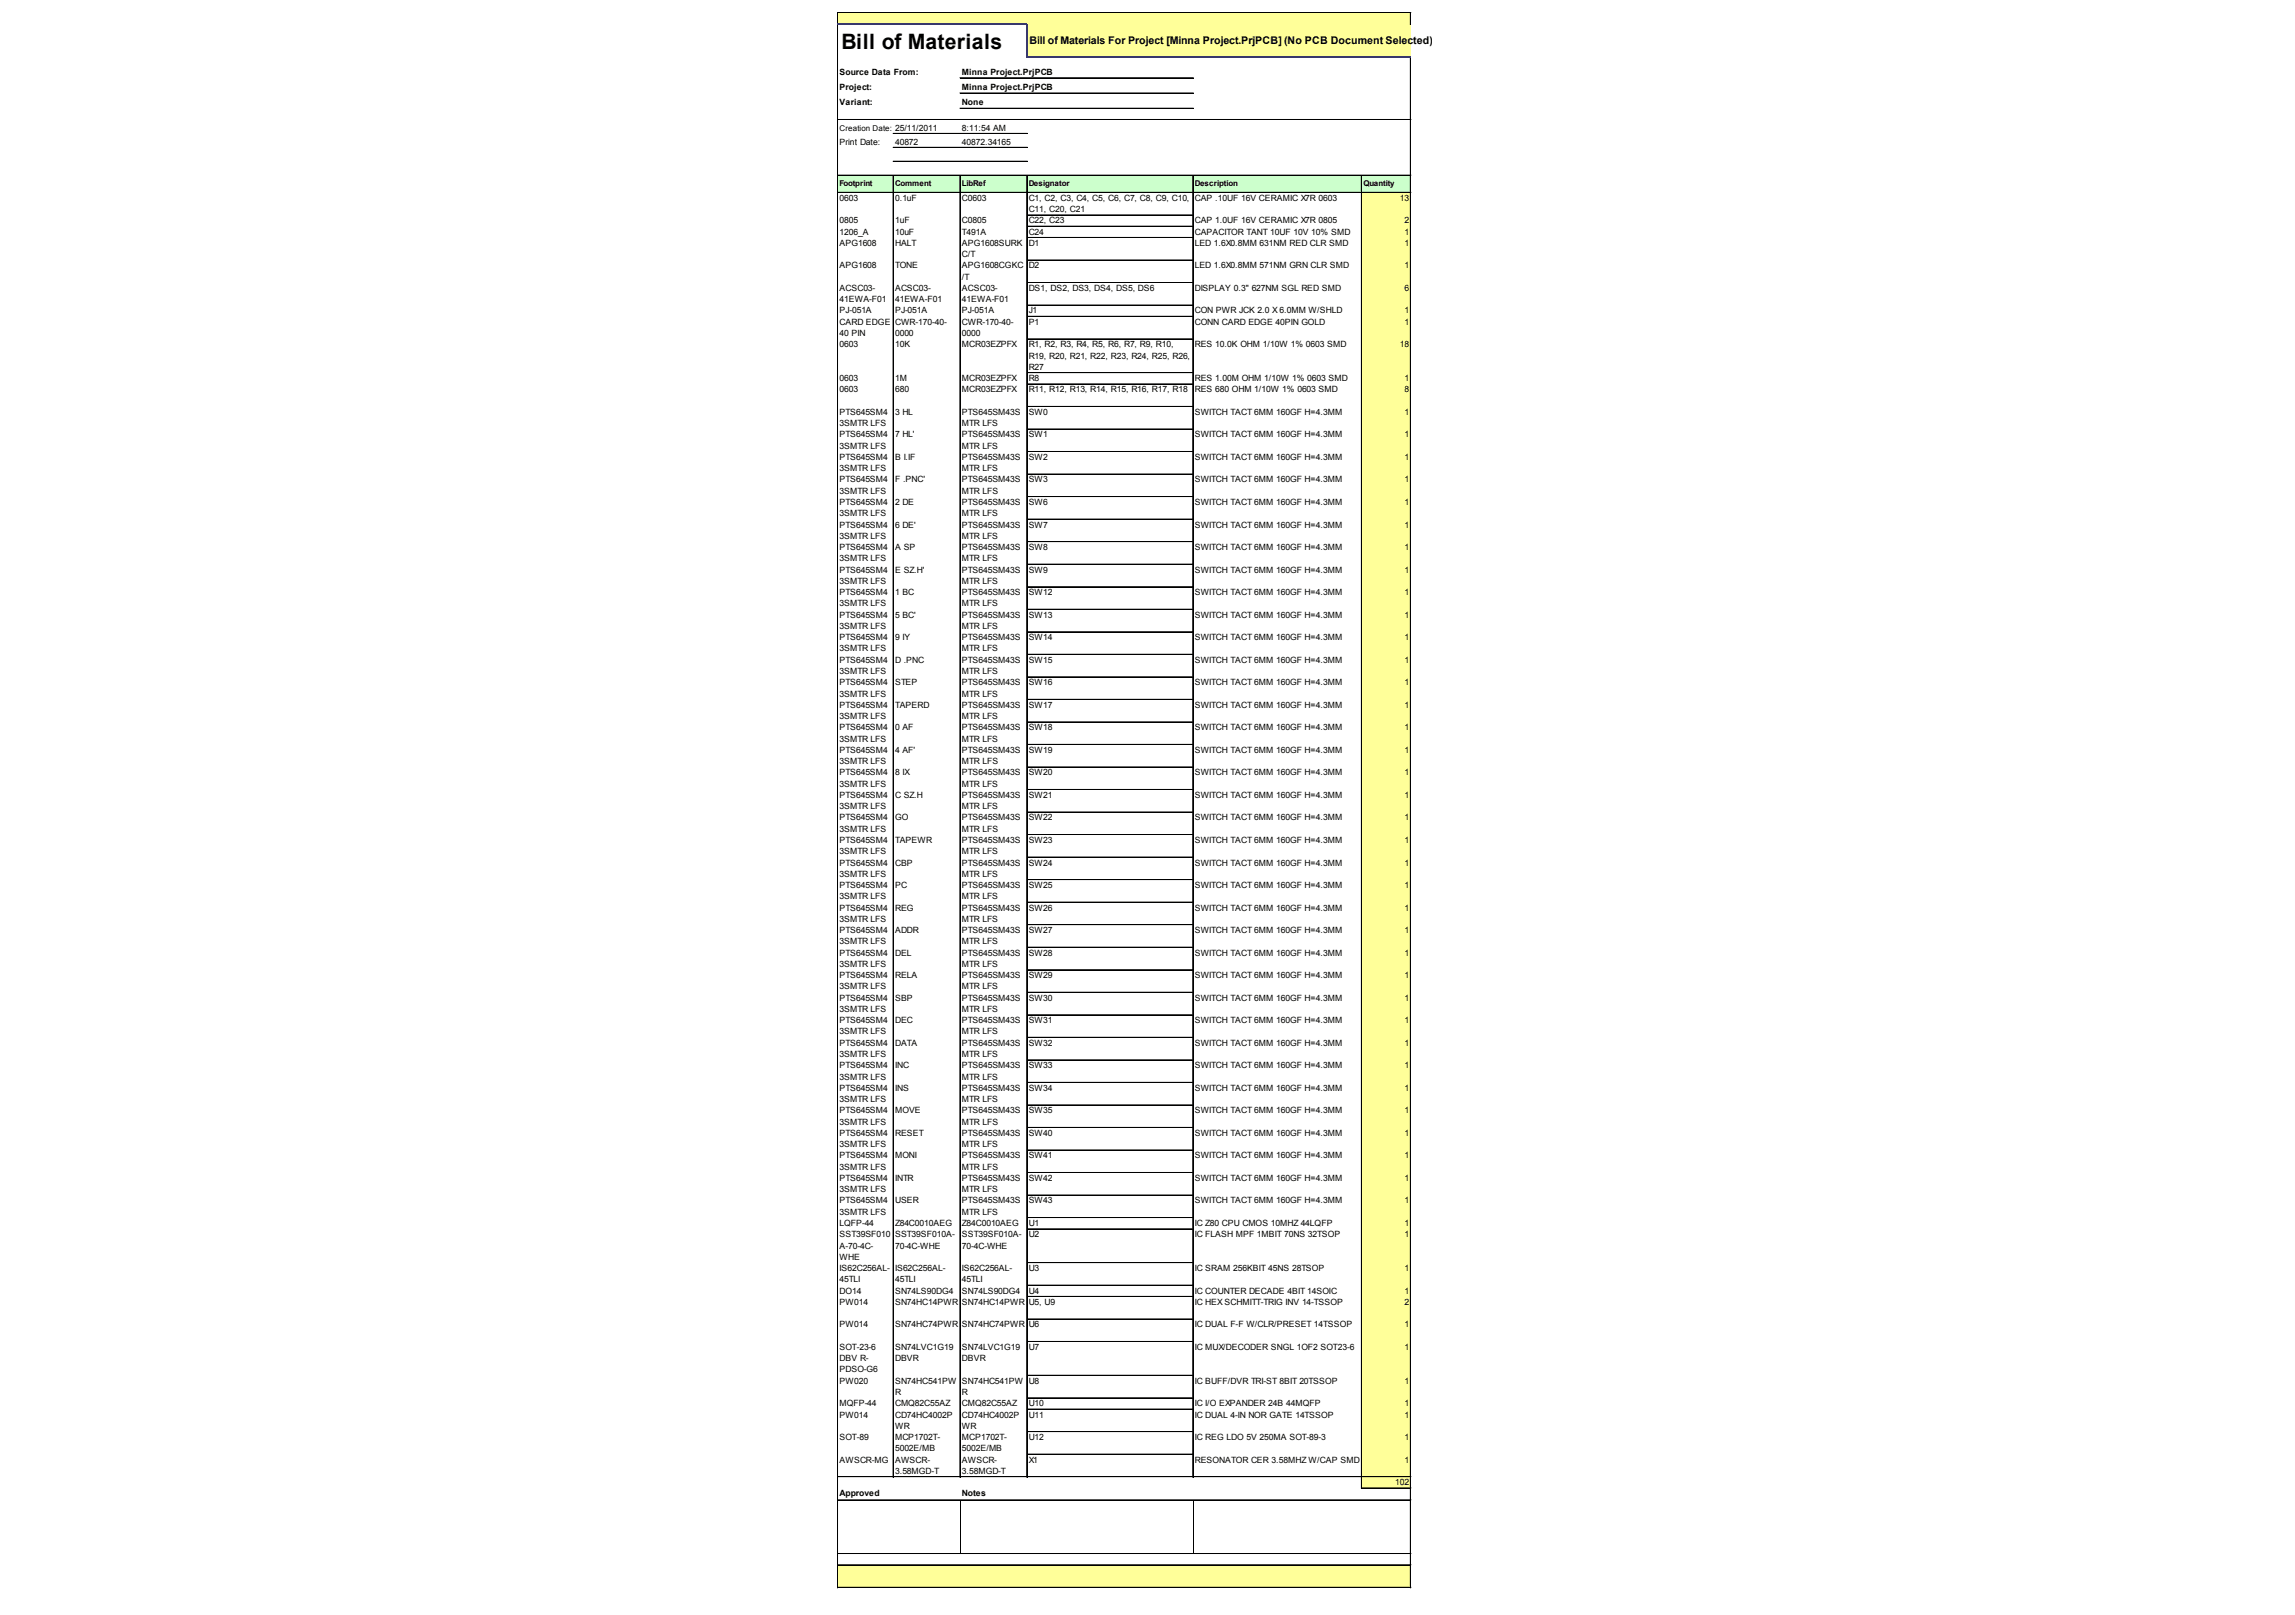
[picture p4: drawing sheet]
<svg xmlns="http://www.w3.org/2000/svg" width="289mm" height="203mm" viewBox="0 0 289 203" stroke-linecap="round" stroke-linejoin="round" font-family="sans-serif">
<defs><g id="words">
<text font-size="2.7" x="105.9" y="6.1">Bill of Materials</text>
<text font-size="1.3" x="129.6" y="5.6">Bill of Materials For Project [Minna Project.PrjPCB] (No PCB Document Selected)</text>
<g font-size="1.1">
<text x="105.7" y="9.4">Source Data From:</text>
<text x="105.7" y="11.3">Project:</text>
<text x="121.1" y="9.4">Minna Project.PrjPCB</text>
<text x="121.1" y="11.3">Minna Project.PrjPCB</text>
<text x="105.7" y="13.3">Variant:</text>
<text x="121.1" y="13.3">None</text>
<text x="121.1" y="16.4">8:11:54 AM</text>
<text x="105.7" y="18.2">Print Date:</text>
<text x="112.7" y="18.2">40872</text>
<text x="121.1" y="18.2">40872.34165</text>
<text x="105.7" y="25.3">0603</text>
<text x="105.7" y="28.1">0805</text>
<text x="105.7" y="29.5">1206_A</text>
<text x="112.7" y="25.3">0.1uF</text>
<text x="112.7" y="28.1">1uF</text>
<text x="112.7" y="29.5">10uF</text>
<text x="121.1" y="25.3">C0603</text>
<text x="121.1" y="28.1">C0805</text>
<text x="121.1" y="29.5">T491A</text>
<text x="129.5" y="25.3">C1, C2, C3, C4, C5, C6, C7, C8, C9, C10,</text>
<text x="129.5" y="26.7">C11, C20, C21</text>
<text x="129.5" y="28.1">C22, C23</text>
<text x="129.5" y="29.5">C24</text>
<text x="150.4" y="25.3">CAP .10UF 16V CERAMIC X7R 0603</text>
<text x="150.4" y="28.1">CAP 1.0UF 16V CERAMIC X7R 0805</text>
<text x="150.4" y="29.5">CAPACITOR TANT 10UF 10V 10% SMD</text>
<text x="176.2" y="25.3">13</text>
<text x="176.8" y="28.1">2</text>
<text x="176.8" y="29.5">1</text>
<text x="105.7" y="30.9">APG1608</text>
<text x="105.7" y="33.8">APG1608</text>
<text x="112.7" y="30.9">HALT</text>
<text x="112.7" y="33.8">TONE</text>
<text x="121.1" y="30.9">APG1608SURK</text>
<text x="121.1" y="32.4">C/T</text>
<text x="121.1" y="33.8">APG1608CGKC</text>
<text x="121.1" y="35.2">/T</text>
<text x="129.5" y="30.9">D1</text>
<text x="129.5" y="33.8">D2</text>
<text x="150.4" y="30.9">LED 1.6X0.8MM 631NM RED CLR SMD</text>
<text x="150.4" y="33.8">LED 1.6X0.8MM 571NM GRN CLR SMD</text>
<text x="176.8" y="30.9">1</text>
<text x="176.8" y="33.8">1</text>
<text x="105.7" y="36.6">ACSC03-</text>
<text x="105.7" y="38">41EWA-F01</text>
<text x="105.7" y="39.4">PJ-051A</text>
<text x="105.7" y="40.9">CARD EDGE</text>
<text x="112.7" y="36.6">ACSC03-</text>
<text x="112.7" y="38">41EWA-F01</text>
<text x="112.7" y="39.4">PJ-051A</text>
<text x="112.7" y="40.9">CWR-170-40-</text>
<text x="121.1" y="36.6">ACSC03-</text>
<text x="121.1" y="38">41EWA-F01</text>
<text x="121.1" y="39.4">PJ-051A</text>
<text x="121.1" y="40.9">CWR-170-40-</text>
<text x="129.5" y="36.6">DS1, DS2, DS3, DS4, DS5, DS6</text>
<text x="129.5" y="39.4">J1</text>
<text x="129.5" y="40.9">P1</text>
<text x="150.4" y="36.6">DISPLAY 0.3&quot; 627NM SGL RED SMD</text>
<text x="150.4" y="39.4">CON PWR JCK 2.0 X 6.0MM W/SHLD</text>
<text x="150.4" y="40.9">CONN CARD EDGE 40PIN GOLD</text>
<text x="176.8" y="36.6">6</text>
<text x="176.8" y="39.4">1</text>
<text x="176.8" y="40.9">1</text>
<text x="105.7" y="42.3">40 PIN</text>
<text x="105.7" y="43.7">0603</text>
<text x="105.7" y="47.9">0603</text>
<text x="112.7" y="42.3">0000</text>
<text x="112.7" y="43.7">10K</text>
<text x="112.7" y="47.9">1M</text>
<text x="121.1" y="42.3">0000</text>
<text x="121.1" y="43.7">MCR03EZPFX</text>
<text x="121.1" y="47.9">MCR03EZPFX</text>
<text x="129.5" y="43.7">R1, R2, R3, R4, R5, R6, R7, R9, R10,</text>
<text x="129.5" y="45.1">R19, R20, R21, R22, R23, R24, R25, R26,</text>
<text x="129.5" y="46.5">R27</text>
<text x="129.5" y="47.9">R8</text>
<text x="150.4" y="43.7">RES 10.0K OHM 1/10W 1% 0603 SMD</text>
<text x="150.4" y="47.9">RES 1.00M OHM 1/10W 1% 0603 SMD</text>
<text x="176.2" y="43.7">18</text>
<text x="176.8" y="47.9">1</text>
<text x="105.7" y="49.4">0603</text>
<text x="105.7" y="52.2">PTS645SM4</text>
<text x="105.7" y="53.6">3SMTR LFS</text>
<text x="112.7" y="49.4">680</text>
<text x="112.7" y="52.2">3 HL</text>
<text x="121.1" y="49.4">MCR03EZPFX</text>
<text x="121.1" y="52.2">PTS645SM43S</text>
<text x="121.1" y="53.6">MTR LFS</text>
<text x="129.5" y="49.4">R11, R12, R13, R14, R15, R16, R17, R18</text>
<text x="129.5" y="52.2">SW0</text>
<text x="150.4" y="49.4">RES 680 OHM 1/10W 1% 0603 SMD</text>
<text x="150.4" y="52.2">SWITCH TACT 6MM 160GF H=4.3MM</text>
<text x="176.8" y="49.4">8</text>
<text x="176.8" y="52.2">1</text>
<text x="105.7" y="55">PTS645SM4</text>
<text x="105.7" y="56.5">3SMTR LFS</text>
<text x="105.7" y="57.9">PTS645SM4</text>
<text x="105.7" y="59.3">3SMTR LFS</text>
<text x="112.7" y="55">7 HL'</text>
<text x="112.7" y="57.9">B I.IF</text>
<text x="121.1" y="55">PTS645SM43S</text>
<text x="121.1" y="56.5">MTR LFS</text>
<text x="121.1" y="57.9">PTS645SM43S</text>
<text x="121.1" y="59.3">MTR LFS</text>
<text x="129.5" y="55">SW1</text>
<text x="129.5" y="57.9">SW2</text>
<text x="150.4" y="55">SWITCH TACT 6MM 160GF H=4.3MM</text>
<text x="150.4" y="57.9">SWITCH TACT 6MM 160GF H=4.3MM</text>
<text x="176.8" y="55">1</text>
<text x="176.8" y="57.9">1</text>
<text x="105.7" y="60.7">PTS645SM4</text>
<text x="105.7" y="62.1">3SMTR LFS</text>
<text x="105.7" y="63.5">PTS645SM4</text>
<text x="105.7" y="65">3SMTR LFS</text>
<text x="112.7" y="60.7">F .PNC'</text>
<text x="112.7" y="63.5">2 DE</text>
<text x="121.1" y="60.7">PTS645SM43S</text>
<text x="121.1" y="62.1">MTR LFS</text>
<text x="121.1" y="63.5">PTS645SM43S</text>
<text x="121.1" y="65">MTR LFS</text>
<text x="129.5" y="60.7">SW3</text>
<text x="129.5" y="63.5">SW6</text>
<text x="150.4" y="60.7">SWITCH TACT 6MM 160GF H=4.3MM</text>
<text x="150.4" y="63.5">SWITCH TACT 6MM 160GF H=4.3MM</text>
<text x="176.8" y="60.7">1</text>
<text x="176.8" y="63.5">1</text>
<text x="105.7" y="66.4">PTS645SM4</text>
<text x="105.7" y="67.8">3SMTR LFS</text>
<text x="105.7" y="69.2">PTS645SM4</text>
<text x="105.7" y="70.6">3SMTR LFS</text>
<text x="112.7" y="66.4">6 DE'</text>
<text x="112.7" y="69.2">A SP</text>
<text x="121.1" y="66.4">PTS645SM43S</text>
<text x="121.1" y="67.8">MTR LFS</text>
<text x="121.1" y="69.2">PTS645SM43S</text>
<text x="121.1" y="70.6">MTR LFS</text>
<text x="129.5" y="66.4">SW7</text>
<text x="129.5" y="69.2">SW8</text>
<text x="150.4" y="66.4">SWITCH TACT 6MM 160GF H=4.3MM</text>
<text x="150.4" y="69.2">SWITCH TACT 6MM 160GF H=4.3MM</text>
<text x="176.8" y="66.4">1</text>
<text x="176.8" y="69.2">1</text>
<text x="105.7" y="72">PTS645SM4</text>
<text x="105.7" y="73.5">3SMTR LFS</text>
<text x="105.7" y="74.9">PTS645SM4</text>
<text x="105.7" y="76.3">3SMTR LFS</text>
<text x="105.7" y="77.7">PTS645SM4</text>
<text x="112.7" y="72">E SZ.H'</text>
<text x="112.7" y="74.9">1 BC</text>
<text x="112.7" y="77.7">5 BC'</text>
<text x="121.1" y="72">PTS645SM43S</text>
<text x="121.1" y="73.5">MTR LFS</text>
<text x="121.1" y="74.9">PTS645SM43S</text>
<text x="121.1" y="76.3">MTR LFS</text>
<text x="121.1" y="77.7">PTS645SM43S</text>
<text x="129.5" y="72">SW9</text>
<text x="129.5" y="74.9">SW12</text>
<text x="129.5" y="77.7">SW13</text>
<text x="150.4" y="72">SWITCH TACT 6MM 160GF H=4.3MM</text>
<text x="150.4" y="74.9">SWITCH TACT 6MM 160GF H=4.3MM</text>
<text x="150.4" y="77.7">SWITCH TACT 6MM 160GF H=4.3MM</text>
<text x="176.8" y="72">1</text>
<text x="176.8" y="74.9">1</text>
<text x="176.8" y="77.7">1</text>
<text x="105.7" y="79.1">3SMTR LFS</text>
<text x="105.7" y="80.5">PTS645SM4</text>
<text x="105.7" y="82">3SMTR LFS</text>
<text x="105.7" y="83.4">PTS645SM4</text>
<text x="112.7" y="80.5">9 IY</text>
<text x="112.7" y="83.4">D .PNC</text>
<text x="121.1" y="79.1">MTR LFS</text>
<text x="121.1" y="80.5">PTS645SM43S</text>
<text x="121.1" y="82">MTR LFS</text>
<text x="121.1" y="83.4">PTS645SM43S</text>
<text x="129.5" y="80.5">SW14</text>
<text x="129.5" y="83.4">SW15</text>
<text x="150.4" y="80.5">SWITCH TACT 6MM 160GF H=4.3MM</text>
<text x="150.4" y="83.4">SWITCH TACT 6MM 160GF H=4.3MM</text>
<text x="176.8" y="80.5">1</text>
<text x="176.8" y="83.4">1</text>
<text x="105.7" y="84.8">3SMTR LFS</text>
<text x="105.7" y="86.2">PTS645SM4</text>
<text x="105.7" y="87.6">3SMTR LFS</text>
<text x="105.7" y="89.1">PTS645SM4</text>
<text x="112.7" y="86.2">STEP</text>
<text x="112.7" y="89.1">TAPERD</text>
<text x="121.1" y="84.8">MTR LFS</text>
<text x="121.1" y="86.2">PTS645SM43S</text>
<text x="121.1" y="87.6">MTR LFS</text>
<text x="121.1" y="89.1">PTS645SM43S</text>
<text x="129.5" y="86.2">SW16</text>
<text x="129.5" y="89.1">SW17</text>
<text x="150.4" y="86.2">SWITCH TACT 6MM 160GF H=4.3MM</text>
<text x="150.4" y="89.1">SWITCH TACT 6MM 160GF H=4.3MM</text>
<text x="176.8" y="86.2">1</text>
<text x="176.8" y="89.1">1</text>
<text x="105.7" y="90.5">3SMTR LFS</text>
<text x="105.7" y="91.9">PTS645SM4</text>
<text x="105.7" y="93.3">3SMTR LFS</text>
<text x="105.7" y="94.7">PTS645SM4</text>
<text x="112.7" y="91.9">0 AF</text>
<text x="112.7" y="94.7">4 AF'</text>
<text x="121.1" y="90.5">MTR LFS</text>
<text x="121.1" y="91.9">PTS645SM43S</text>
<text x="121.1" y="93.3">MTR LFS</text>
<text x="121.1" y="94.7">PTS645SM43S</text>
<text x="129.5" y="91.9">SW18</text>
<text x="129.5" y="94.7">SW19</text>
<text x="150.4" y="91.9">SWITCH TACT 6MM 160GF H=4.3MM</text>
<text x="150.4" y="94.7">SWITCH TACT 6MM 160GF H=4.3MM</text>
<text x="176.8" y="91.9">1</text>
<text x="176.8" y="94.7">1</text>
<text x="105.7" y="96.1">3SMTR LFS</text>
<text x="105.7" y="97.6">PTS645SM4</text>
<text x="105.7" y="99">3SMTR LFS</text>
<text x="105.7" y="100.4">PTS645SM4</text>
<text x="105.7" y="101.8">3SMTR LFS</text>
<text x="112.7" y="97.6">8 IX</text>
<text x="112.7" y="100.4">C SZ.H</text>
<text x="121.1" y="96.1">MTR LFS</text>
<text x="121.1" y="97.6">PTS645SM43S</text>
<text x="121.1" y="99">MTR LFS</text>
<text x="121.1" y="100.4">PTS645SM43S</text>
<text x="121.1" y="101.8">MTR LFS</text>
<text x="129.5" y="97.6">SW20</text>
<text x="129.5" y="100.4">SW21</text>
<text x="150.4" y="97.6">SWITCH TACT 6MM 160GF H=4.3MM</text>
<text x="150.4" y="100.4">SWITCH TACT 6MM 160GF H=4.3MM</text>
<text x="176.8" y="97.6">1</text>
<text x="176.8" y="100.4">1</text>
<text x="105.7" y="103.2">PTS645SM4</text>
<text x="105.7" y="104.6">3SMTR LFS</text>
<text x="105.7" y="106.1">PTS645SM4</text>
<text x="105.7" y="107.5">3SMTR LFS</text>
<text x="112.7" y="103.2">GO</text>
<text x="112.7" y="106.1">TAPEWR</text>
<text x="121.1" y="103.2">PTS645SM43S</text>
<text x="121.1" y="104.6">MTR LFS</text>
<text x="121.1" y="106.1">PTS645SM43S</text>
<text x="121.1" y="107.5">MTR LFS</text>
<text x="129.5" y="103.2">SW22</text>
<text x="129.5" y="106.1">SW23</text>
<text x="150.4" y="103.2">SWITCH TACT 6MM 160GF H=4.3MM</text>
<text x="150.4" y="106.1">SWITCH TACT 6MM 160GF H=4.3MM</text>
<text x="176.8" y="103.2">1</text>
<text x="176.8" y="106.1">1</text>
<text x="105.7" y="108.9">PTS645SM4</text>
<text x="105.7" y="110.3">3SMTR LFS</text>
<text x="105.7" y="111.7">PTS645SM4</text>
<text x="105.7" y="113.2">3SMTR LFS</text>
<text x="112.7" y="108.9">CBP</text>
<text x="112.7" y="111.7">PC</text>
<text x="121.1" y="108.9">PTS645SM43S</text>
<text x="121.1" y="110.3">MTR LFS</text>
<text x="121.1" y="111.7">PTS645SM43S</text>
<text x="121.1" y="113.2">MTR LFS</text>
<text x="129.5" y="108.9">SW24</text>
<text x="129.5" y="111.7">SW25</text>
<text x="150.4" y="108.9">SWITCH TACT 6MM 160GF H=4.3MM</text>
<text x="150.4" y="111.7">SWITCH TACT 6MM 160GF H=4.3MM</text>
<text x="176.8" y="108.9">1</text>
<text x="176.8" y="111.7">1</text>
<text x="105.7" y="114.6">PTS645SM4</text>
<text x="105.7" y="116">3SMTR LFS</text>
<text x="105.7" y="117.4">PTS645SM4</text>
<text x="105.7" y="118.8">3SMTR LFS</text>
<text x="112.7" y="114.6">REG</text>
<text x="112.7" y="117.4">ADDR</text>
<text x="121.1" y="114.6">PTS645SM43S</text>
<text x="121.1" y="116">MTR LFS</text>
<text x="121.1" y="117.4">PTS645SM43S</text>
<text x="121.1" y="118.8">MTR LFS</text>
<text x="129.5" y="114.6">SW26</text>
<text x="129.5" y="117.4">SW27</text>
<text x="150.4" y="114.6">SWITCH TACT 6MM 160GF H=4.3MM</text>
<text x="150.4" y="117.4">SWITCH TACT 6MM 160GF H=4.3MM</text>
<text x="176.8" y="114.6">1</text>
<text x="176.8" y="117.4">1</text>
<text x="105.7" y="120.2">PTS645SM4</text>
<text x="105.7" y="121.7">3SMTR LFS</text>
<text x="105.7" y="123.1">PTS645SM4</text>
<text x="105.7" y="124.5">3SMTR LFS</text>
<text x="105.7" y="125.9">PTS645SM4</text>
<text x="112.7" y="120.2">DEL</text>
<text x="112.7" y="123.1">RELA</text>
<text x="112.7" y="125.9">SBP</text>
<text x="121.1" y="120.2">PTS645SM43S</text>
<text x="121.1" y="121.7">MTR LFS</text>
<text x="121.1" y="123.1">PTS645SM43S</text>
<text x="121.1" y="124.5">MTR LFS</text>
<text x="121.1" y="125.9">PTS645SM43S</text>
<text x="129.5" y="120.2">SW28</text>
<text x="129.5" y="123.1">SW29</text>
<text x="129.5" y="125.9">SW30</text>
<text x="150.4" y="120.2">SWITCH TACT 6MM 160GF H=4.3MM</text>
<text x="150.4" y="123.1">SWITCH TACT 6MM 160GF H=4.3MM</text>
<text x="150.4" y="125.9">SWITCH TACT 6MM 160GF H=4.3MM</text>
<text x="176.8" y="120.2">1</text>
<text x="176.8" y="123.1">1</text>
<text x="176.8" y="125.9">1</text>
<text x="105.7" y="127.3">3SMTR LFS</text>
<text x="105.7" y="128.7">PTS645SM4</text>
<text x="105.7" y="130.2">3SMTR LFS</text>
<text x="105.7" y="131.6">PTS645SM4</text>
<text x="112.7" y="128.7">DEC</text>
<text x="112.7" y="131.6">DATA</text>
<text x="121.1" y="127.3">MTR LFS</text>
<text x="121.1" y="128.7">PTS645SM43S</text>
<text x="121.1" y="130.2">MTR LFS</text>
<text x="121.1" y="131.6">PTS645SM43S</text>
<text x="129.5" y="128.7">SW31</text>
<text x="129.5" y="131.6">SW32</text>
<text x="150.4" y="128.7">SWITCH TACT 6MM 160GF H=4.3MM</text>
<text x="150.4" y="131.6">SWITCH TACT 6MM 160GF H=4.3MM</text>
<text x="176.8" y="128.7">1</text>
<text x="176.8" y="131.6">1</text>
<text x="105.7" y="133">3SMTR LFS</text>
<text x="105.7" y="134.4">PTS645SM4</text>
<text x="105.7" y="135.8">3SMTR LFS</text>
<text x="105.7" y="137.2">PTS645SM4</text>
<text x="112.7" y="134.4">INC</text>
<text x="112.7" y="137.2">INS</text>
<text x="121.1" y="133">MTR LFS</text>
<text x="121.1" y="134.4">PTS645SM43S</text>
<text x="121.1" y="135.8">MTR LFS</text>
<text x="121.1" y="137.2">PTS645SM43S</text>
<text x="129.5" y="134.4">SW33</text>
<text x="129.5" y="137.2">SW34</text>
<text x="150.4" y="134.4">SWITCH TACT 6MM 160GF H=4.3MM</text>
<text x="150.4" y="137.2">SWITCH TACT 6MM 160GF H=4.3MM</text>
<text x="176.8" y="134.4">1</text>
<text x="176.8" y="137.2">1</text>
<text x="105.7" y="138.7">3SMTR LFS</text>
<text x="105.7" y="140.1">PTS645SM4</text>
<text x="105.7" y="141.5">3SMTR LFS</text>
<text x="105.7" y="142.9">PTS645SM4</text>
<text x="112.7" y="140.1">MOVE</text>
<text x="112.7" y="142.9">RESET</text>
<text x="121.1" y="138.7">MTR LFS</text>
<text x="121.1" y="140.1">PTS645SM43S</text>
<text x="121.1" y="141.5">MTR LFS</text>
<text x="121.1" y="142.9">PTS645SM43S</text>
<text x="129.5" y="140.1">SW35</text>
<text x="129.5" y="142.9">SW40</text>
<text x="150.4" y="140.1">SWITCH TACT 6MM 160GF H=4.3MM</text>
<text x="150.4" y="142.9">SWITCH TACT 6MM 160GF H=4.3MM</text>
<text x="176.8" y="140.1">1</text>
<text x="176.8" y="142.9">1</text>
<text x="105.7" y="144.3">3SMTR LFS</text>
<text x="105.7" y="145.8">PTS645SM4</text>
<text x="105.7" y="147.2">3SMTR LFS</text>
<text x="105.7" y="148.6">PTS645SM4</text>
<text x="112.7" y="145.8">MONI</text>
<text x="112.7" y="148.6">INTR</text>
<text x="121.1" y="144.3">MTR LFS</text>
<text x="121.1" y="145.8">PTS645SM43S</text>
<text x="121.1" y="147.2">MTR LFS</text>
<text x="121.1" y="148.6">PTS645SM43S</text>
<text x="129.5" y="145.8">SW41</text>
<text x="129.5" y="148.6">SW42</text>
<text x="150.4" y="145.8">SWITCH TACT 6MM 160GF H=4.3MM</text>
<text x="150.4" y="148.6">SWITCH TACT 6MM 160GF H=4.3MM</text>
<text x="176.8" y="145.8">1</text>
<text x="176.8" y="148.6">1</text>
<text x="105.7" y="150">3SMTR LFS</text>
<text x="105.7" y="151.4">PTS645SM4</text>
<text x="105.7" y="152.8">3SMTR LFS</text>
<text x="105.7" y="154.3">LQFP-44</text>
<text x="105.7" y="155.7">SST39SF010</text>
<text x="112.7" y="151.4">USER</text>
<text x="112.7" y="154.3">Z84C0010AEG</text>
<text x="112.7" y="155.7">SST39SF010A-</text>
<text x="121.1" y="150">MTR LFS</text>
<text x="121.1" y="151.4">PTS645SM43S</text>
<text x="121.1" y="152.8">MTR LFS</text>
<text x="121.1" y="154.3">Z84C0010AEG</text>
<text x="121.1" y="155.7">SST39SF010A-</text>
<text x="129.5" y="151.4">SW43</text>
<text x="129.5" y="154.3">U1</text>
<text x="129.5" y="155.7">U2</text>
<text x="150.4" y="151.4">SWITCH TACT 6MM 160GF H=4.3MM</text>
<text x="150.4" y="154.3">IC Z80 CPU CMOS 10MHZ 44LQFP</text>
<text x="150.4" y="155.7">IC FLASH MPF 1MBIT 70NS 32TSOP</text>
<text x="176.8" y="151.4">1</text>
<text x="176.8" y="154.3">1</text>
<text x="176.8" y="155.7">1</text>
<text x="105.7" y="157.1">A-70-4C-</text>
<text x="105.7" y="158.5">WHE</text>
<text x="105.7" y="159.9">IS62C256AL-</text>
<text x="105.7" y="161.3">45TLI</text>
<text x="112.7" y="157.1">70-4C-WHE</text>
<text x="112.7" y="159.9">IS62C256AL-</text>
<text x="112.7" y="161.3">45TLI</text>
<text x="121.1" y="157.1">70-4C-WHE</text>
<text x="121.1" y="159.9">IS62C256AL-</text>
<text x="121.1" y="161.3">45TLI</text>
<text x="129.5" y="159.9">U3</text>
<text x="150.4" y="159.9">IC SRAM 256KBIT 45NS 28TSOP</text>
<text x="176.8" y="159.9">1</text>
<text x="105.7" y="162.8">DO14</text>
<text x="105.7" y="164.2">PW014</text>
<text x="105.7" y="167">PW014</text>
<text x="112.7" y="162.8">SN74LS90DG4</text>
<text x="112.7" y="164.2">SN74HC14PWR</text>
<text x="112.7" y="167">SN74HC74PWR</text>
<text x="121.1" y="162.8">SN74LS90DG4</text>
<text x="121.1" y="164.2">SN74HC14PWR</text>
<text x="121.1" y="167">SN74HC74PWR</text>
<text x="129.5" y="162.8">U4</text>
<text x="129.5" y="164.2">U5, U9</text>
<text x="129.5" y="167">U6</text>
<text x="150.4" y="162.8">IC COUNTER DECADE 4BIT 14SOIC</text>
<text x="150.4" y="164.2">IC HEX SCHMITT-TRIG INV 14-TSSOP</text>
<text x="150.4" y="167">IC DUAL F-F W/CLR/PRESET 14TSSOP</text>
<text x="176.8" y="162.8">1</text>
<text x="176.8" y="164.2">2</text>
<text x="176.8" y="167">1</text>
<text x="105.7" y="169.8">SOT-23-6</text>
<text x="105.7" y="171.3">DBV R-</text>
<text x="105.7" y="172.7">PDSO-G6</text>
<text x="112.7" y="169.8">SN74LVC1G19</text>
<text x="112.7" y="171.3">DBVR</text>
<text x="121.1" y="169.8">SN74LVC1G19</text>
<text x="121.1" y="171.3">DBVR</text>
<text x="129.5" y="169.8">U7</text>
<text x="150.4" y="169.8">IC MUX/DECODER SNGL 1OF2 SOT23-6</text>
<text x="176.8" y="169.8">1</text>
<text x="105.7" y="174.1">PW020</text>
<text x="105.7" y="176.9">MQFP-44</text>
<text x="105.7" y="178.4">PW014</text>
<text x="112.7" y="174.1">SN74HC541PW</text>
<text x="112.7" y="175.5">R</text>
<text x="112.7" y="176.9">CMQ82C55AZ</text>
<text x="112.7" y="178.4">CD74HC4002P</text>
<text x="112.7" y="179.8">WR</text>
<text x="121.1" y="174.1">SN74HC541PW</text>
<text x="121.1" y="175.5">R</text>
<text x="121.1" y="176.9">CMQ82C55AZ</text>
<text x="121.1" y="178.4">CD74HC4002P</text>
<text x="121.1" y="179.8">WR</text>
<text x="129.5" y="174.1">U8</text>
<text x="129.5" y="176.9">U10</text>
<text x="129.5" y="178.4">U11</text>
<text x="150.4" y="174.1">IC BUFF/DVR TRI-ST 8BIT 20TSSOP</text>
<text x="150.4" y="176.9">IC I/O EXPANDER 24B 44MQFP</text>
<text x="150.4" y="178.4">IC DUAL 4-IN NOR GATE 14TSSOP</text>
<text x="176.8" y="174.1">1</text>
<text x="176.8" y="176.9">1</text>
<text x="176.8" y="178.4">1</text>
<text x="105.7" y="181.2">SOT-89</text>
<text x="105.7" y="184">AWSCR-MG</text>
<text x="112.7" y="181.2">MCP1702T-</text>
<text x="112.7" y="182.6">5002E/MB</text>
<text x="112.7" y="184">AWSCR-</text>
<text x="112.7" y="185.4">3.58MGD-T</text>
<text x="121.1" y="181.2">MCP1702T-</text>
<text x="121.1" y="182.6">5002E/MB</text>
<text x="121.1" y="184">AWSCR-</text>
<text x="121.1" y="185.4">3.58MGD-T</text>
<text x="129.5" y="181.2">U12</text>
<text x="129.5" y="184">X1</text>
<text x="150.4" y="181.2">IC REG LDO 5V 250MA SOT-89-3</text>
<text x="150.4" y="184">RESONATOR CER 3.58MHZ W/CAP SMD</text>
<text x="176.8" y="181.2">1</text>
<text x="176.8" y="184">1</text>
<text x="105.7" y="188.3">Approved</text>
<text x="121.1" y="188.3">Notes</text>
<text x="175.6" y="186.9">102</text>
</g>
<g font-size="1">
<text x="105.7" y="16.4">Creation Date: 25/11/2011</text>
<text x="105.7" y="23.4">Footprint</text>
<text x="112.7" y="23.4">Comment</text>
<text x="121.1" y="23.4">LibRef</text>
<text x="129.5" y="23.4">Designator</text>
<text x="150.4" y="23.4">Description</text>
<text x="171.6" y="23.4">Quantity</text>
</g>
</g></defs>
<g fill="#ff9">
<path d="M105.5 1.6h72.1v1.5h-72.1z"/>
<path d="M129.3 3h48.3v4.3h-48.3z"/>
</g>
<path d="M105.5 22h72.1v2.3h-72.1z" fill="#cfc"/>
<g fill="#ff9">
<path d="M171.4 24.2h6.2v2.9h-6.2z"/>
<path d="M171.4 27h6.2v1.5h-6.2z"/>
<path d="M171.4 28.5h6.2v1.5h-6.2z"/>
<path d="M171.4 29.9h6.2v2.9h-6.2z"/>
<path d="M171.4 32.7h6.2v2.9h-6.2z"/>
<path d="M171.4 35.5h6.2v3h-6.2z"/>
<path d="M171.4 38.4h6.2v1.5h-6.2z"/>
<path d="M171.4 39.8h6.2v2.9h-6.2z"/>
<path d="M171.4 42.6h6.2v4.4h-6.2z"/>
<path d="M171.4 46.9h6.2v1.5h-6.2z"/>
<path d="M171.4 48.3h6.2v2.9h-6.2z"/>
<path d="M171.4 51.1h6.2v3h-6.2z"/>
<path d="M171.4 54h6.2v2.9h-6.2z"/>
<path d="M171.4 56.8h6.2v2.9h-6.2z"/>
<path d="M171.4 59.6h6.2v3h-6.2z"/>
<path d="M171.4 62.5h6.2v2.9h-6.2z"/>
<path d="M171.4 65.3h6.2v2.9h-6.2z"/>
<path d="M171.4 68.1h6.2v3h-6.2z"/>
<path d="M171.4 71h6.2v2.9h-6.2z"/>
<path d="M171.4 73.8h6.2v2.9h-6.2z"/>
<path d="M171.4 76.7h6.2v2.9h-6.2z"/>
<path d="M171.4 79.5h6.2v107.8h-6.2z"/>
<path d="M105.5 196.9h72.1v2.9h-72.1z"/>
</g>
<g fill="none" stroke="#000" stroke-width=".13">
<path d="M105.4 1.5v1.4M105.4 3.1v196.7M105.5 3.1v196.7M105.5 1.5h72.1M105.5 1.6h72.1M105.5 15h72.1M105.5 15.1h72.1M112.4 16.8h16.9M112.4 18.5h16.9M112.4 18.6h16.9M120.8 9.8h29.4M120.8 11.7h29.4"/>
<path d="M120.8 13.6h29.4M120.8 13.7h29.4M177.6 1.6v1.5M177.6 7.3v192.5M105.5 22h72.1M105.5 22.1h72.1M105.5 24.2h72.1M112.4 22.1v163.8M112.4 20.3h16.9M112.5 22.1v163.8M120.8 22.1v163.8M120.9 22.1v163.8"/>
<path d="M129.3 22.1v163.8M129.3 27h20.9M129.3 27.1h20.9M129.3 28.5h20.9M129.3 29.9h20.9M129.3 32.7h20.9M129.3 32.8h20.9M129.3 35.5h20.9M129.3 35.6h20.9M129.3 38.4h20.9M129.3 39.8h20.9M150.2 22.1v163.8"/>
<path d="M171.4 22.1v165.2M129.3 42.6h20.9M129.3 42.7h20.9M129.3 46.9h20.9M129.3 48.3h20.9M129.3 51.1h20.9M129.3 51.2h20.9M129.3 54h20.9M129.3 56.8h20.9M129.3 59.6h20.9M129.3 59.7h20.9M129.3 62.5h20.9"/>
<path d="M129.3 65.3h20.9M129.3 65.4h20.9M129.3 68.1h20.9M129.3 68.2h20.9M129.3 71h20.9M129.3 73.8h20.9M129.3 73.9h20.9M129.3 76.7h20.9M129.3 79.5h20.9M129.3 82.3h20.9M129.3 82.4h20.9M129.3 85.2h20.9"/>
<path d="M129.3 88h20.9M129.3 90.8h20.9M129.3 90.9h20.9M129.3 93.7h20.9M129.3 96.5h20.9M129.3 99.3h20.9M129.3 99.4h20.9M129.3 102.2h20.9M129.3 105h20.9M129.3 107.8h20.9M129.3 107.9h20.9M129.3 110.7h20.9"/>
<path d="M129.3 113.5h20.9M129.3 116.3h20.9M129.3 116.4h20.9M129.3 119.2h20.9M129.3 122h20.9M129.3 124.8h20.9M129.3 124.9h20.9M129.3 127.7h20.9M129.3 130.5h20.9M129.3 130.6h20.9M129.3 133.3h20.9M129.3 133.4h20.9"/>
<path d="M129.3 136.2h20.9M129.3 139h20.9M129.3 139.1h20.9M129.3 141.9h20.9M129.3 144.7h20.9M129.3 147.5h20.9M129.3 147.6h20.9M129.3 150.4h20.9M129.3 153.2h20.9M129.3 154.6h20.9M129.3 154.7h20.9M129.3 158.9h20.9"/>
<path d="M129.3 161.7h20.9M129.3 163.1h20.9M129.3 163.2h20.9M129.3 165.9h20.9M129.3 166h20.9M129.3 168.8h20.9M129.3 173h20.9M129.3 173.1h20.9M129.3 175.9h20.9M129.3 177.3h20.9M105.5 185.8h72.1M105.5 188.7h72.1"/>
<path d="M105.5 188.8h72.1M105.5 195.5h72.1M105.5 196.9h72.1M105.5 199.7h72.1M105.5 199.8h72.1M120.9 188.8v6.7M129.3 180.1h20.9M129.3 180.2h20.9M129.3 183h20.9M150.2 188.8v6.7M171.5 187.2h6.1M171.5 187.3h6.1"/>
</g>
<path d="M105.4 1.5h.1v1.4h-.1zM177.6 1.6v1.5z" fill="#000"/>
<path d="M105.4 3h23.9M129.3 3.1v4.2M129.3 7.2h48.3" fill="none" stroke="#339" stroke-width=".17"/>
<use href="#words"/>
</svg>
